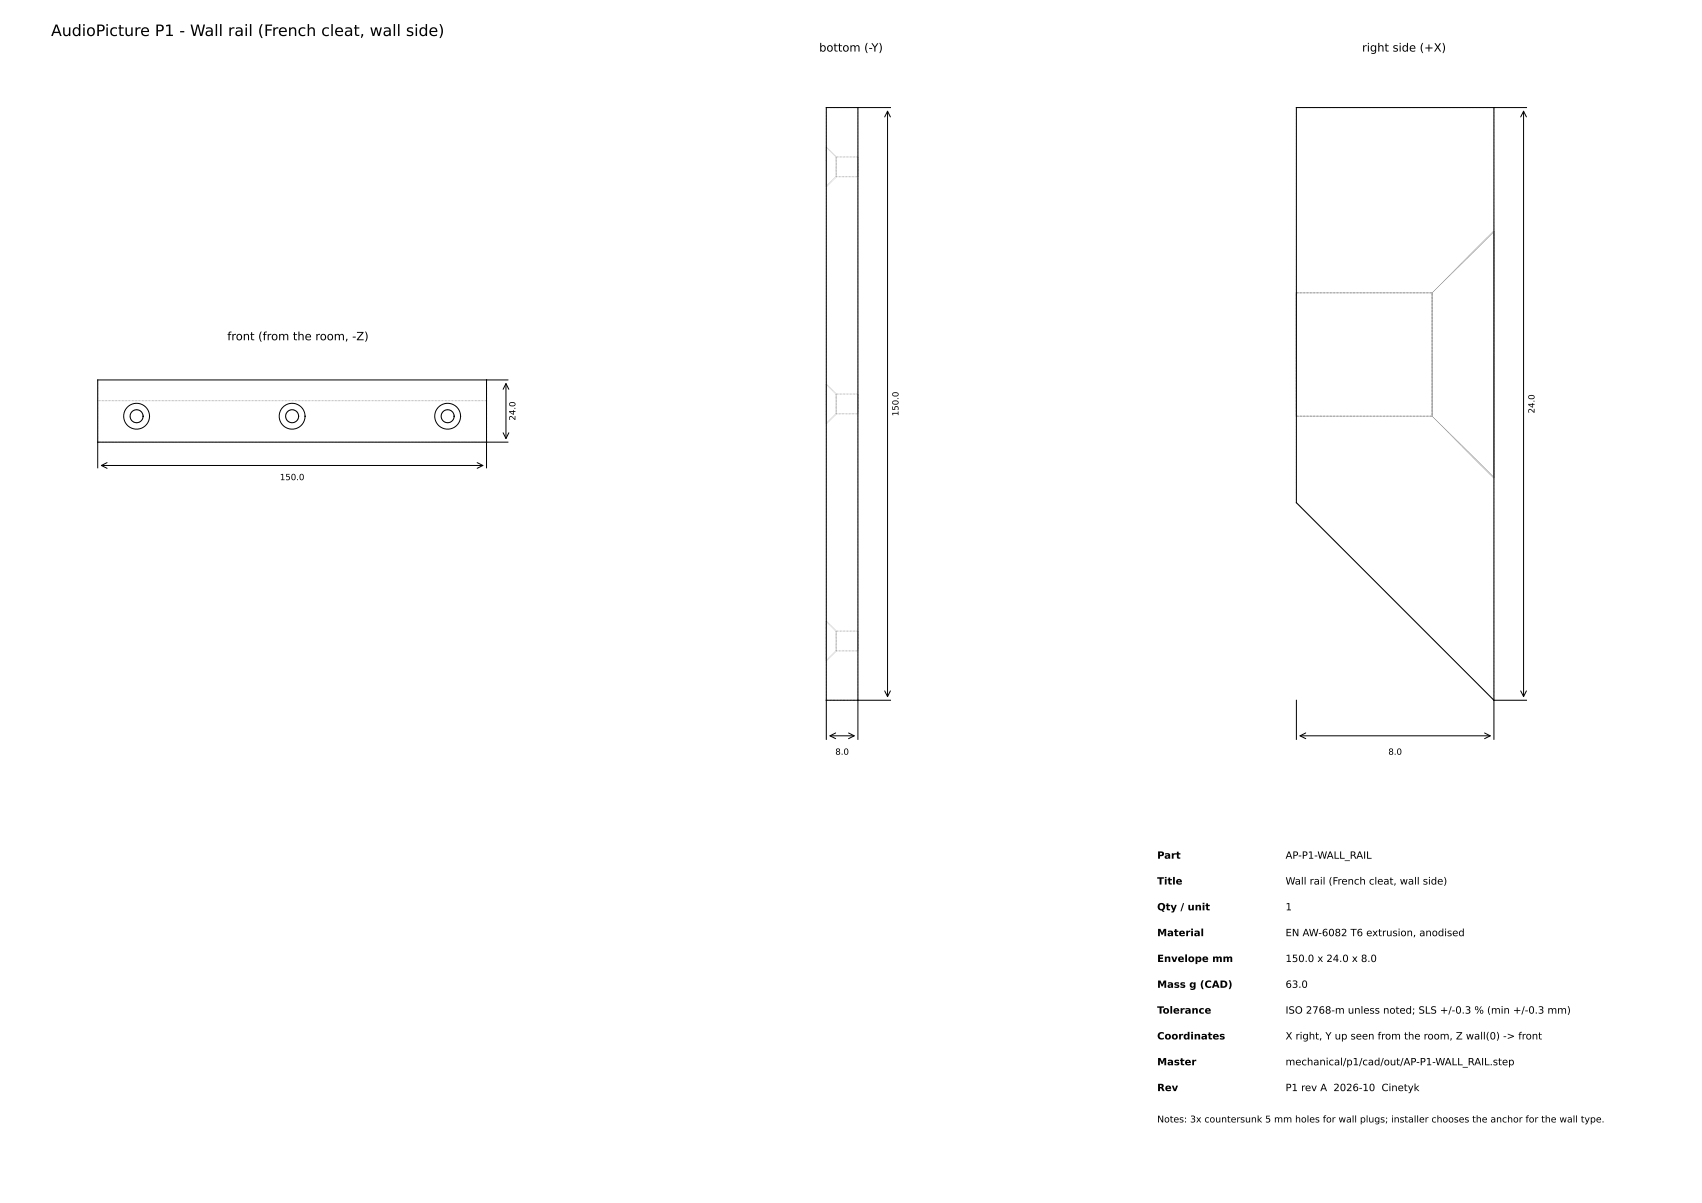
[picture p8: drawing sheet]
<svg xmlns="http://www.w3.org/2000/svg" width="420mm" height="297mm" viewBox="0 0 420 297" stroke-linecap="round" stroke-linejoin="round" font-family="sans-serif">
<defs><g id="words">
<text font-size="3.9" x="12.6" y="8.9">AudioPicture P1 - Wall rail (French cleat, wall side)</text>
<g font-size="2.8">
<text x="202.2" y="12.7">bottom (-Y)</text>
<text x="336.2" y="12.7">right side (+X)</text>
<text x="56.1" y="84">front (from the room, -Z)</text>
</g>
<g font-size="2.5">
<text x="285.6" y="212">Part</text>
<text x="317.3" y="212">AP-P1-WALL_RAIL</text>
<text x="285.6" y="218.3">Title</text>
<text x="317.3" y="218.3">Wall rail (French cleat, wall side)</text>
<text x="285.6" y="224.7">Qty / unit</text>
<text x="317.3" y="224.7">1</text>
<text x="285.6" y="231.1">Material</text>
<text x="317.3" y="231.1">EN AW-6082 T6 extrusion, anodised</text>
<text x="285.6" y="237.4">Envelope mm</text>
<text x="317.3" y="237.4">150.0 x 24.0 x 8.0</text>
<text x="285.6" y="243.8">Mass g (CAD)</text>
<text x="317.3" y="243.8">63.0</text>
<text x="285.6" y="250.2">Tolerance</text>
<text x="317.3" y="250.2">ISO 2768-m unless noted; SLS +/-0.3 % (min +/-0.3 mm)</text>
<text x="285.6" y="256.6">Coordinates</text>
<text x="317.3" y="256.6">X right, Y up seen from the room, Z wall(0) -&gt; front</text>
<text x="285.6" y="262.9">Master</text>
<text x="317.3" y="262.9">mechanical/p1/cad/out/AP-P1-WALL_RAIL.step</text>
<text x="285.6" y="269.3">Rev</text>
<text x="317.3" y="269.3">P1 rev A 2026-10 Cinetyk</text>
</g>
<text font-size="2.3" x="285.6" y="277">Notes: 3x countersunk 5 mm holes for wall plugs; installer chooses the anchor for the wall type.</text>
<g font-size="2.1">
<text x="127.2" y="103.8" transform="rotate(-90 127.2 103.8)">24.0</text>
<text x="221.8" y="102.7" transform="rotate(-90 221.8 102.7)">150.0</text>
<text x="378.8" y="102" transform="rotate(-90 378.8 102)">24.0</text>
<text x="69.1" y="118.5">150.0</text>
<text x="206.2" y="186.3">8.0</text>
<text x="342.7" y="186.3">8.0</text>
</g>
</g></defs>
<g fill="none" stroke="#a6a6a6" stroke-width=".25" stroke-dasharray=".2 .2" stroke-linecap="butt">
<path d="M204 36.3v9.7M206.4 38.7v4.9M206.4 38.7l-2.4-2.4M211.8 38.7v4.9M211.8 26.5h-7.8M211.8 38.7h-5.4M320 26.5v97.6M368.8 26.5h-48.8M204 46v-9.7M206.4 43.6v-4.9M206.4 43.6h5.4M206.4 43.6l-2.4 2.4"/>
<path d="M211.8 43.6v-4.9M368.8 57.1v30.4M320 72.3v30.4M353.5 72.3v15.2M353.5 72.3h-33.5M353.5 72.3l15.3-15.2M24.1 98.9h96M24.1 98.9v-5.1M120.1 98.9v-5.1M204 94.8v9.8M206.4 97.3v4.8M206.4 97.3l-2.4-2.5"/>
<path d="M211.8 97.3v4.8M211.8 97.3h-5.4M320 87.5v-15.2M353.5 87.5v15.2M368.8 87.5v30.4M24.1 109.1h96M24.1 109.1v-10.2M35.3 102.7l-.5 1.2-1.1 .4-1.1-.4-.5-1.2 .5-1.1 1.1-.5 1.1 .5 .5 1.1M73.7 102.7l-.5 1.2-1.1 .4-1.1-.4-.5-1.2 .5-1.1 1.1-.5 1.1 .5 .5 1.1M112.1 102.7l-.5 1.2-1.1 .4-1.1-.4-.5-1.2 .5-1.1 1.1-.5 1.1 .5 .5 1.1M120.1 109.1v-10.2M204 104.6v-9.8"/>
<path d="M206.4 102.1v-4.8M206.4 102.1h5.4M206.4 102.1l-2.4 2.5M211.8 102.1v-4.8M320 102.7v-15.2M353.5 102.7v-30.4M353.5 102.7h-33.5M353.5 102.7l15.3 15.2M368.8 117.9v-60.8M320 124.1l48.8 48.7M204 153.3v9.8M206.4 155.8v4.8"/>
<path d="M206.4 155.8l-2.4-2.5M211.8 155.8v4.8M211.8 155.8h-5.4M204 172.8v-146.3M204 163.1v-9.8M206.4 160.6v-4.8M206.4 160.6h5.4M206.4 160.6l-2.4 2.5M211.8 172.8v-146.3M211.8 160.6v-4.8M211.8 172.8h-7.8M368.8 172.8v-146.3"/>
</g>
<g fill="none" stroke="#000" stroke-width=".25">
<path d="M211.8 26.5v156M218.4 28.9l.7-1.4 .7 1.4M219.1 27.5v144.4M219.8 26.5h-15.8v156M368.8 26.5v156M375.4 28.9l.7-1.4 .7 1.4M376.1 27.5v144.4M376.8 26.5h-56.8v97.6l48.8 48.7h8M120.1 93.8v21.7M124.2 96.1l.7-1.4 .7 1.4M124.9 94.7v13.5M125.4 93.8h-101.3v21.7"/>
<path d="M24.1 109.1h101.3M25 114.9h94.2M26.4 114.2l-1.4 .7 1.4 .7M117.8 114.2l1.4 .7-1.4 .7M124.2 106.8l.7 1.4 .7-1.4M204 172.8h15.8M218.4 170.5l.7 1.4 .7-1.4M320 172.8v9.7M375.4 170.5l.7 1.4 .7-1.4M204.9 181.6h6M206.3 180.9l-1.4 .7 1.4 .7M209.5 180.9l1.4 .7-1.4 .7"/>
<path d="M320.9 181.6h47M322.3 180.9l-1.4 .7 1.4 .7M366.4 180.9l1.5 .7-1.5 .7"/>
<circle cx="33.7" cy="102.7" r="3.2"/>
<circle cx="33.7" cy="102.7" r="1.6"/>
<circle cx="72.1" cy="102.7" r="3.2"/>
<circle cx="72.1" cy="102.7" r="1.6"/>
<circle cx="110.5" cy="102.7" r="3.2"/>
<circle cx="110.5" cy="102.7" r="1.6"/>
</g>
<use href="#words"/>
</svg>
